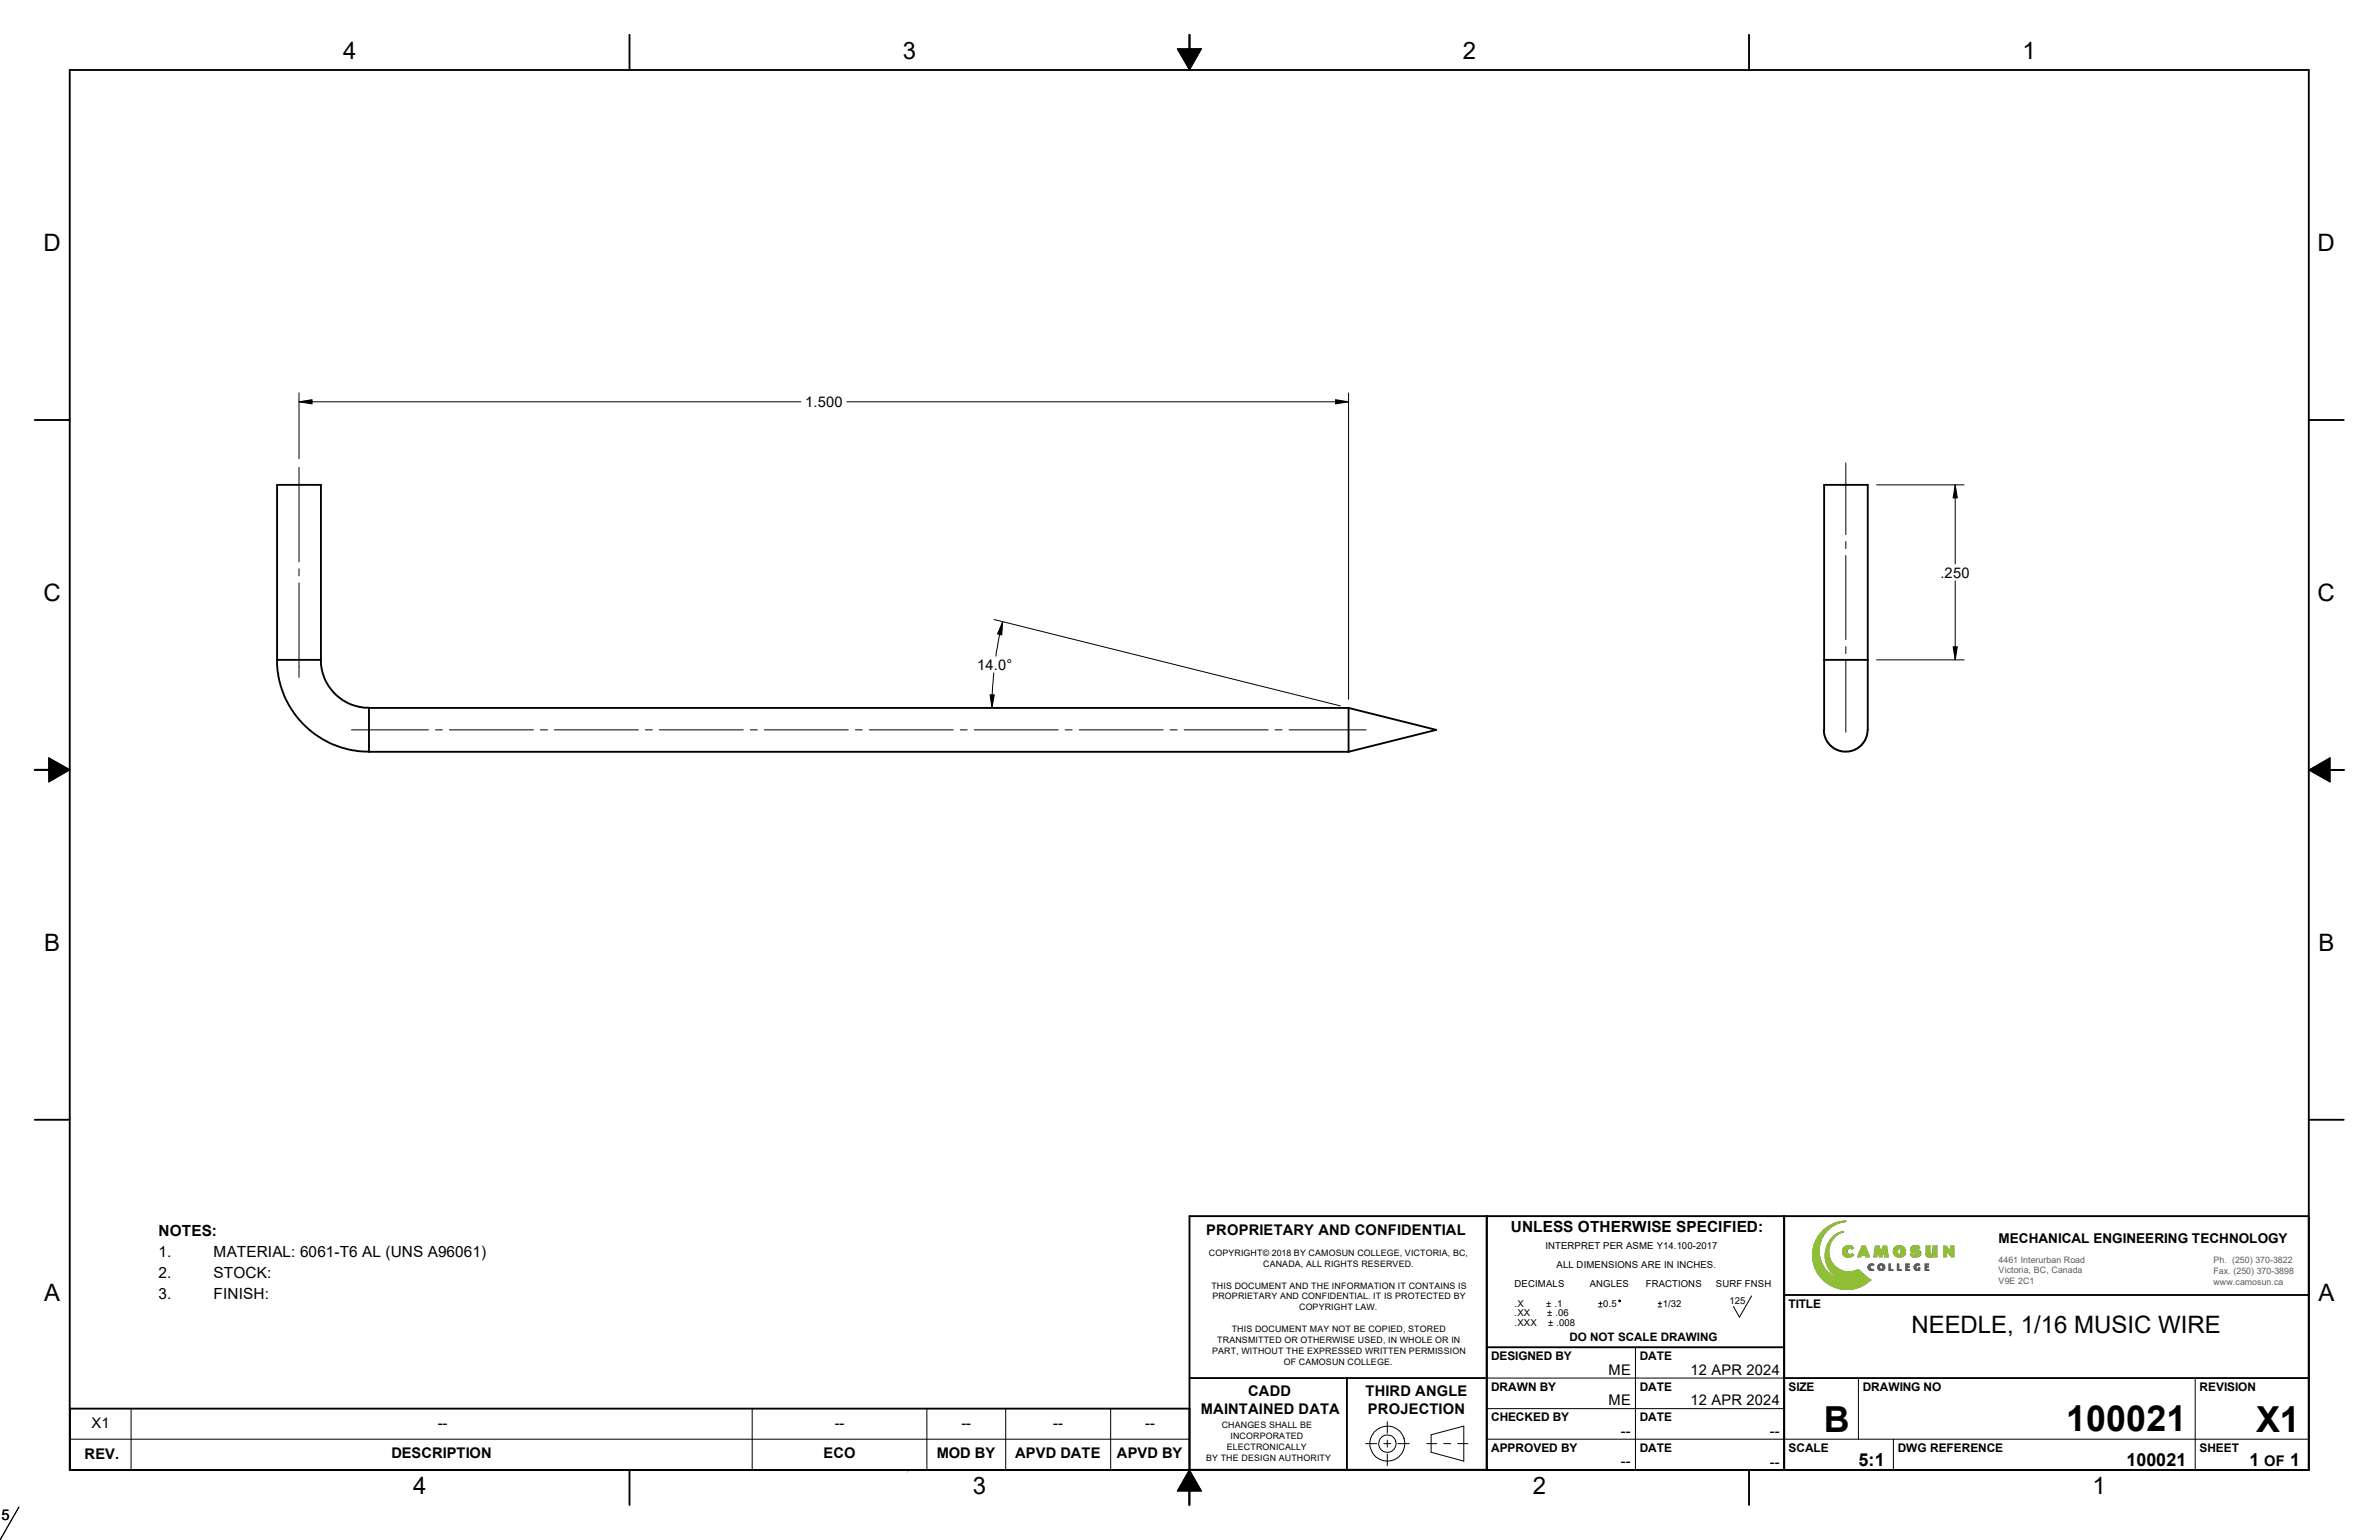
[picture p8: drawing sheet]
<svg xmlns="http://www.w3.org/2000/svg" width="432mm" height="279mm" viewBox="0 0 432 279" stroke-linecap="round" stroke-linejoin="round" font-family="sans-serif">
<defs><g id="words">
<g font-size="6.5">
<text x="331" y="259.8">B</text>
<text x="375" y="259.7">100021</text>
<text x="409.5" y="259.8">X1</text>
</g>
<g font-size="4.4">
<text x="62.3" y="10.6">4</text>
<text x="163.9" y="10.6">3</text>
<text x="265.5" y="10.6">2</text>
<text x="367.1" y="10.6">1</text>
<text x="7.9" y="45.6">D</text>
<text x="420.7" y="45.6">D</text>
<text x="7.9" y="109.1">C</text>
<text x="420.7" y="109.1">C</text>
<text x="8" y="172.6">B</text>
<text x="420.8" y="172.6">B</text>
<text x="8" y="236.1">A</text>
<text x="420.8" y="236.1">A</text>
<text x="346.9" y="241.9">NEEDLE, 1/16 MUSIC WIRE</text>
<text x="75" y="271">4</text>
<text x="176.6" y="271">3</text>
<text x="278.2" y="271">2</text>
<text x="379.8" y="271">1</text>
</g>
<g font-size="3.3">
<text x="337.4" y="265.9">5:1</text>
<text x="386" y="265.9">100021</text>
<text x="408.3" y="265.9">1</text>
<text x="415.7" y="265.9">1</text>
</g>
<g font-size="2.8">
<text x="28.8" y="224.2">NOTES:</text>
<text x="274.2" y="223.6">UNLESS OTHERWISE SPECIFIED:</text>
<text x="28.8" y="231.9">2.</text>
<text x="28.8" y="228.1">1.</text>
<text x="38.8" y="228.1">MATERIAL: 6061-T6 AL (UNS A96061)</text>
<text x="38.8" y="231.9">STOCK:</text>
<text x="28.8" y="235.8">3.</text>
<text x="38.8" y="235.8">FINISH:</text>
</g>
<g font-size="2.7">
<text x="146.1" y="73.8">1.500</text>
<text x="352.2" y="104.8">.250</text>
<text x="177.3" y="121.5">14.0°</text>
<text x="218.9" y="224">PROPRIETARY AND CONFIDENTIAL</text>
<text x="292" y="249.4">ME</text>
<text x="306.8" y="249.4">12 APR 2024</text>
<text x="217.9" y="256.5">MAINTAINED DATA</text>
<text x="226.6" y="253.4">CADD</text>
<text x="247.9" y="253.3">THIRD ANGLE</text>
<text x="248.3" y="256.5">PROJECTION</text>
<text x="292" y="255">ME</text>
<text x="306.8" y="255">12 APR 2024</text>
<text x="16.6" y="259.1">X1</text>
<text x="79.5" y="259">--</text>
<text x="151.5" y="259">--</text>
<text x="174.5" y="259">--</text>
<text x="191.2" y="259">--</text>
<text x="207.9" y="259">--</text>
<text x="294.2" y="260.5">--</text>
<text x="321.2" y="260.6">--</text>
<text x="15.4" y="264.7">REV.</text>
<text x="71" y="264.5">DESCRIPTION</text>
<text x="149.5" y="264.5">ECO</text>
<text x="170" y="264.5">MOD BY</text>
<text x="184.3" y="264.5">APVD DATE</text>
<text x="202.7" y="264.5">APVD BY</text>
<text x="294.2" y="266.1">--</text>
<text x="321.2" y="266.1">--</text>
<text x="411" y="265.9">OF</text>
<text x=".3" y="275.8">5</text>
</g>
<text font-size="2.5" x="362.7" y="225.5">MECHANICAL ENGINEERING TECHNOLOGY</text>
<g font-size="2.2">
<text x="324.6" y="237.3">TITLE</text>
<text x="270.6" y="246.8">DESIGNED BY</text>
<text x="297.6" y="246.8">DATE</text>
<text x="270.6" y="257.9">CHECKED BY</text>
<text x="270.6" y="252.3">DRAWN BY</text>
<text x="297.6" y="257.9">DATE</text>
<text x="297.6" y="252.3">DATE</text>
<text x="324.6" y="252.3">SIZE</text>
<text x="338.1" y="252.3">DRAWING NO</text>
<text x="399.2" y="252.3">REVISION</text>
<text x="270.6" y="263.4">APPROVED BY</text>
<text x="297.6" y="263.4">DATE</text>
<text x="324.6" y="263.4">SCALE</text>
<text x="344.5" y="263.4">DWG REFERENCE</text>
<text x="399.2" y="263.4">SHEET</text>
</g>
<text font-size="2.1" x="284.9" y="243.4">DO NOT SCALE DRAWING</text>
<g font-size="1.7">
<text x="280.5" y="226.5">INTERPRET PER ASME Y14.100-2017</text>
<text x="274.9" y="233.6">DECIMALS</text>
<text x="282.5" y="230">ALL DIMENSIONS ARE IN INCHES.</text>
<text x="288.5" y="233.6">ANGLES</text>
<text x="298.7" y="233.6">FRACTIONS</text>
<text x="311.4" y="233.6">SURF FNSH</text>
<text x="274.9" y="237.1">.X</text>
<text x="274.9" y="238.8">.XX</text>
<text x="280.7" y="237.1">± .1</text>
<text x="280.8" y="238.8">± .06</text>
<text x="291" y="237.1">0.5</text>
<text x="301.8" y="237.1">1/32</text>
<text x="313.9" y="236.6">125</text>
<text x="274.9" y="240.6">.XXX</text>
<text x="281" y="240.6">± .008</text>
</g>
<g font-size="1.6">
<text x="219.4" y="227.8">COPYRIGHT© 2018 BY CAMOSUN COLLEGE, VICTORIA, BC,</text>
<text x="219.9" y="233.8">THIS DOCUMENT AND THE INFORMATION IT CONTAINS IS</text>
<text x="229.3" y="229.8">CANADA, ALL RIGHTS RESERVED.</text>
<text x="220" y="235.8">PROPRIETARY AND CONFIDENTIAL. IT IS PROTECTED BY</text>
<text x="235.8" y="237.7">COPYRIGHT LAW.</text>
<text x="220" y="245.7">PART, WITHOUT THE EXPRESSED WRITTEN PERMISSION</text>
<text x="220.9" y="243.7">TRANSMITTED OR OTHERWISE USED, IN WHOLE OR IN</text>
<text x="223.6" y="241.7">THIS DOCUMENT MAY NOT BE COPIED, STORED</text>
<text x="233" y="247.7">OF CAMOSUN COLLEGE.</text>
<text x="221.7" y="259.1">CHANGES SHALL BE</text>
<text x="222.7" y="263.1">ELECTRONICALLY</text>
<text x="223.4" y="261.1">INCORPORATED</text>
<text x="218.9" y="265.1">BY THE DESIGN AUTHORITY</text>
</g>
<g font-size="1.6" fill="#5a5a5a">
<text x="362.8" y="231">Victoria, BC, Canada</text>
<text x="362.8" y="233">V9E 2C1</text>
<text x="362.8" y="229.1">4461 Interurban Road</text>
<text x="401.7" y="233">www.camosun.ca</text>
<text x="401.7" y="231.1">Fax. (250) 370-3898</text>
<text x="401.7" y="229.1">Ph. (250) 370-3822</text>
</g>
</g></defs>
<path d="M165.1 266.7l-.5 .4" fill="none" stroke="#c0c0c0" stroke-width=".18"/>
<g fill="none" stroke="#000" stroke-width=".34">
<path d="M12.7 12.7h406.4v254h-406.4zM114.3 6.3v6.4M215.9 6.3v6.4M317.5 6.3v6.4M6.3 76.2h6.4M419.1 76.2h6.3M50.3 88h8v31.7h-8zM50.3 119.7l.2 2.9 .5 1.9 .5 1.6 1.5 2.7 1.7 2.3 1.3 1.2 1.4 1.1 3 1.6 1.7 .7 1.8 .4 3 .3M58.2 119.7l.2 1.7 .7 2 .5 1 1.3 1.6 1.4 1.1 1.5 .7 1.4 .5 1.8 .1M331.1 119.7v-31.7h7.9v31.7M331.1 119.7v12.7M331.1 119.7h7.9"/>
<path d="M339 119.7v12.7l-.2 1.1-.4 1-1 1.1-1 .5-1.4 .3-1.1-.2-1.2-.6-.9-.9-.6-1.2-.2-1.1M6.3 139.7h6.4M6.3 139.7h2.5M67 128.4v8h177.8M67 128.4h177.8M244.8 128.4v8M244.8 128.4l15.9 4-15.9 4M419.1 139.7h6.3M6.3 203.2h6.4M419.1 203.2h6.3M269.8 220.6l.1 46.1M323.8 220.6v46.1"/>
<path d="M323.8 234.9h95.3M419.1 220.6h-203.2v52.4M215.9 250h53.9M215.9 255.6h-203.2v11.1M244.5 250v16.7M269.9 244.4h53.9M323.8 250h95.3M114.3 266.7v6.3M215.9 270.5v2.5M215.9 266.7h53.9M317.5 266.7v6.3"/>
</g>
<g fill="none" stroke="#000" stroke-width=".18">
<path d="M213.7 8.8h4.4l-2.2 3.9zM54.3 71.3v11.9M54.3 72.9h91.1M153.7 72.9h91.1M244.8 71.3v55.6M54.3 84.8v17.1M335 84v13M335 98.3v1.2M340.6 88h15.9M354.9 88v14.3M54.3 103.2v1.3M54.3 105.7v17.2"/>
<path d="M180.4 112.4l62.8 15.7M182 112.8l-.7 3.1-.5 3.1M335 100.8v15.2M335 117.3v1.3M335 119.8v13M340.6 119.7h15.9M354.9 105.4v14.3M8.8 137.5l3.9 2.2-3.9 2.2zM63.8 132.4h14M79 132.4h1.3M81.6 132.4h15.2M98.1 132.4h1.3"/>
<path d="M100.6 132.4h15.3M117.1 132.4h1.3M119.7 132.4h15.2M136.2 132.4h1.3M138.7 132.4h15.3M155.2 132.4h1.3M157.8 132.4h15.2M174.3 132.4h1.3M176.8 132.4h15.3M180.4 122.1l-.4 6.3M193.3 132.4h1.3M195.9 132.4h15.2"/>
<path d="M212.4 132.4h1.3M214.9 132.4h15.3M231.4 132.4h1.3M234 132.4h13.9M419.1 139.7l3.8-2.2v4.4zM290.2 237.1h.6M290.2 236.5h.6M290.5 236.2v.6M300.9 237.1h.7M300.9 236.5h.7M301.3 236.2v.6M317.9 235.1l-2.2 3.9-1.1-2"/>
<path d="M23.8 255.6v11.1M136.5 255.6v11.1M168.2 255.6v11.1M182.5 255.6v11.1M201.6 255.6v11.1M251.8 257.9v2.1M269.9 250h53.9M269.9 255.6h53.9M296.8 244.4v22.3M337.3 250v11.1M398.4 250v16.7M3.4 273.4l-3.4 6-.1-.1"/>
<path d="M12.7 261.1h203.2M215.9 266.7l2.2 3.8h-4.4zM247.9 261.9h2M251.2 261.9h1.2M251.8 261.3v1.3M251.8 263.8v2.1M253.7 261.9h2.1M259 261.9h1.8M259.8 260.3l5.9-1.6v6.4l-5.9-1.6zM262 261.9h1.3M264.6 261.9h1.8M269.9 261.1h149.2"/>
<path d="M343.7 261.1v5.6"/>
<circle cx="294" cy="236" r=".17"/>
<circle cx="251.8" cy="261.9" r="3.2"/>
<circle cx="251.8" cy="261.9" r="1.58"/>
</g>
<path d="M213.7 8.9l4.4-.1-2.2 3.9zM54.3 72.9l2.3-.4v.8zM242.4 72.5l2.4 .4-2.4 .4zM354.9 88l.4 2.3h-.8zM182 112.8l-.2 2.4-.7-.2zM354.5 117.3h.8l-.4 2.4zM8.8 137.5l3.9 2.2-3.8 2.2zM179.7 126.1h.8l-.5 2.3zM419.1 139.7l3.8-2.2v4.4zM215.9 266.7l2.2 3.8h-4.4z" fill="#000" stroke="#000" stroke-width=".18"/>
<g fill="none" stroke="#808080" stroke-width=".18">
<path d="M334.3 223.5a4.2 4.2 0 0 0-2.8 2.9 4.5 4.5 0 0 0 .5 3.9 4.7 4.7 0 0 0 2.8 2M334.3 223.4v.1M334.3 223.4h.1M334.3 223.5h.1M334.3 223.6h.1M334.3 223.6l-.8 .4-.9 .9-.6 1.3-.1 1.2a3.7 3.7 0 0 0 3.5 3.4l1-.1 .9-.4 2.2 1.9M334.3 223.5v.1M334.5 226.6v.1M334.6 221.7h.1M334.7 221.5h.1M334.7 221.5a6.1 6.1 0 0 0-3.4 1.4 6.3 6.3 0 0 0-1.4 8.1 6.1 6.1 0 0 0 6.1 2.9l1.9-.6 1.6-1.1M334.8 226.3h.1"/>
<path d="M334.8 221.5h.1M334.8 221.7h.1M334.8 221.7a5.6 5.6 0 0 0-4.1 3 5.5 5.5 0 0 0 .5 5.3 5.1 5.1 0 0 0 3.7 2.3M334.8 221.6h.1M334.8 221.5l.1 .1M334.9 221.6h.1M334.9 221.6l-.1 .1M335.2 227.1h.1M335.2 227h.1M335.2 226.9h.1M335.2 226.9v.5M335.2 227.2h.1"/>
<path d="M335.2 226.8h.1M335.2 226.8v.1M335.2 227.4h.1M335.2 226.7h.1M335.2 227.4l.1 .1M335.3 227.5h.1M335.3 226.6h.1M335.3 227.5l.2 .1M335.3 226.6l-.1 .2M335.4 226.5h.1M335.4 227.5h.1M335.4 227.5l.1 .1"/>
<path d="M335.4 226.5l-.1 .1M335.4 227.6h.1M335.5 227.6h.1M335.5 226.4h.1M335.5 226.4l-.1 .1M335.5 227.6h.4l.3-.2 .2 .2-.2 .3M335.6 226.4h.1M335.6 226.4h.2M335.6 227.6h.1M335.7 227.6h.1M335.8 226.4h.1M335.8 226.4l.2 .1"/>
<path d="M335.8 230.7v.1M335.9 226.1h.1M336 226.5h.1M336 226.1h.1M336 227.5h.1M336.1 226.1h.1M336.1 226.1l-.9-.1-.4 .2-.4 .6 .1 .6a.83 .83 0 0 0 .8 .6l.3 .1 .5-.2M336.1 226.1l.3 .3-.3 .3-.1-.2M336.1 226.2h.1M336.1 227.9h.1M336.2 227.8h.1M336.3 227.7h.1"/>
<path d="M338 226.1h.5l.8 1.9h-.7l-.1-.2h-.7l-.1 .2h-.6zM338.2 226.8l.2 .6h-.4zM339 230h.1M339 230l.1 .2M339.1 229.7h.1M339.1 230h.1M339.1 229.6h.1M339.1 230.2h.1M339.1 230.2l.2 .2M339.1 229.6l-.1 .4M339.2 229.6h.1M339.2 230.3h.1"/>
<path d="M339.2 229.5h.1M339.3 229.5h.1M339.3 229.4h.1M339.3 230.4h.1M339.3 230h.1M339.3 229.9h.1M339.3 229.8h.1M339.3 230.1h.1M339.3 229.7h.1M339.3 229.4h.7M339.3 229.4l-.2 .2M339.3 230.1l.1 .1"/>
<path d="M339.3 229.7v.4M339.4 230.2h.1M339.4 229.7h.1M339.4 229.7h-.1M339.4 230.5h.1M339.4 229.6h.1M339.4 230.2l.1 .1M339.4 229.6v.1M339.5 229.4h.1M339.5 230.3h.1M339.5 229.6h.1M339.5 232.2h.1"/>
<path d="M339.5 229.6h-.1M339.5 229.5h.1M339.6 230.3h.1M339.6 230.3h.3M339.6 229.3h.1M339.6 230.5h.1M339.6 229.5h.1M339.7 230.3h.1M339.7 229.5h.1M339.8 229.3h.1M339.8 230.3h.1M339.8 229.5h.1"/>
<path d="M339.9 230.3h.1M339.9 229.5h.1M340 230.3v.2h-.1l-.6-.1M340 229.5l-.5 .1M340 229.4h.1M340 229.4v.1M340.4 226.1h.6l.4 1 .4-1h.6l.3 1.9h-.6l-.1-1-.4 1h-.4l-.5-1v1h-.6zM340.8 229.9h.1M340.9 230.1h.1M340.9 230h.1M340.9 229.7h.1M340.9 230.1l.1 .3"/>
<path d="M340.9 230.2h.1M341 229.5h.1M341 229.5l-.1 .6M341 230.4h.1M341 229.4h.1M341 229.4v.1M341.1 230.4h.1M341.1 229.4h.1M341.1 229.7h.1M341.1 230.1h.1M341.1 229.4h-.1M341.1 230.1l.1 .2"/>
<path d="M341.1 230.4l.1 .1M341.1 229.7v.4M341.2 230.5h.1M341.2 229.6h.1M341.2 230.2h.1M341.2 229.4h.1M341.2 230.3h.1M341.2 229.6l-.1 .1M341.2 229.4h-.1M341.2 229.5v.1M341.2 229.5h.1M341.2 230.5h.4"/>
<path d="M341.3 229.3h.1M341.3 229.5h.1M341.3 230.3h.1M341.3 230.3h.2M341.3 229.5h.2M341.3 229.5h-.1M341.3 230.5h.1M341.4 229.3h.1M341.4 229.5h.1M341.4 230.3h.1M341.5 229.3h.1M341.5 230.3h.1"/>
<path d="M341.5 229.5h.1M341.5 230.5h.1M341.6 229.3h.1M341.6 230.5h.1M341.6 230.3h.1M341.6 229.5h.1M341.6 229.3l-.4 .1M341.6 229.5v.1M341.6 229.3v.1M341.6 230.3h-.1M341.6 229.4h.1M341.6 229.6h.1"/>
<path d="M341.6 229.6l.1 .1M341.7 230.5h.1M341.7 230.2h.1M341.7 229.6h.1M341.7 230.2l-.1 .1M341.7 230.5h-.1M341.7 229.4h.1M341.7 230.4h.1M341.7 230.1h.1M341.7 229.7h.1M341.7 229.7v.4M341.7 230.4v.1"/>
<path d="M341.7 230.1v.1M341.8 229.4h.1M341.8 230.4h.1M341.8 229.4l.1 .1M341.8 230.3h.1M341.8 230.3l-.1 .1M341.9 229.5h.1M341.9 229.5l.1 .3M341.9 230.2h.1M342 229.7h.1M342 230h.1M342 230.1h.1"/>
<path d="M342 230.1l-.2 .2M342 230v.1M342 229.8h.1M342 229.9h.1M342 229.8v.2M342.9 229.3h.2v1h.5v.2h-.7zM343.7 227.4l.1 .1M343.7 226.6v.1M343.8 226.5h.1M343.8 226.5l-.1 .3v.7M343.8 226.5l.5-.4 .7-.1 .3 .1 .5 .6-.1 .8M343.8 227.6l.3 .3a1.17 1.17 0 0 0 1.5-.1l.1-.2"/>
<path d="M343.8 227.5v.1M343.9 227.7h.1M344 227.9h.1M344.2 226.1h.1M344.4 229.3h.2v1h.5v.2h-.7zM344.4 226.7h.1M344.4 227.4h.1M344.4 226.7v.7M344.4 227.4l.1 .1M344.5 226.6h.1M344.5 227.5h.1M344.5 226.6l-.1 .1"/>
<path d="M344.5 226.5h.1M344.5 227.6h.1M344.5 226.5v.1M344.6 226.5h.1M344.6 226.5h-.1M344.6 226.4h.1M344.6 227.6h.1M344.6 226.4l.3 .1M344.6 226.4v.1M344.6 227.6v.1M344.6 227.7h.1M344.7 226.4h.1"/>
<path d="M344.7 227.7h.1M344.8 227.7h.1M344.8 226.4h.1M344.8 227.6h.1M344.8 227.6l-.2 .1M344.9 227.6h.1M344.9 226.5h.1M344.9 226.5l.2 .4-.1 .6M344.9 227.5v.1M345 228h.1M345 227.5h.1M345 226.6h.1"/>
<path d="M345 227.5l-.1 .1M345 226.6v.1M345 227.4h.1M345.2 228h.1M345.4 227.9h.1M345.5 226.3h.1M345.6 226.4h.1M345.6 227.7h.1M345.7 227.6h.1M345.7 227.5h.1M345.7 227.5v.1M345.8 226.8h.1"/>
<path d="M345.9 229.3h.6v.2h-.3v.3h.3v.2h-.3v.3h.4v.2h-.7zM346.8 226.7h.1M346.8 226.5h.1M346.8 226.6h.1M346.8 226.8h.1M346.8 226.6v.3M346.8 227.8h.1M346.8 226.4h.1M346.8 226.9h.1M346.8 227.8l.2 .2M346.8 226.9l.1 .1M346.9 226.3h.1"/>
<path d="M346.9 227h.1M346.9 227l.1 .1M346.9 227.8h.1M347 227.1h.1M347 227.1l.2 .1M347 226.2h.1M347 228h.1M347 227.2h.1M347.1 227.5h.1M347.1 227.5l.1 .1M347.1 227.5l-.1-.1-.3 .2 .1 .2M347.1 227.6h.1"/>
<path d="M347.1 228h.1M347.2 227.2h.1M347.2 227.6h.1M347.2 227.6l.1 .1M347.2 227.2l.4 .1M347.3 227.7h.1M347.4 227.7h.1M347.4 229.7h.1M347.4 229.8h.1M347.4 230h.1M347.4 230.1h.1M347.4 230.1l.3 .4h.6h.1v-.5h-.2v.3h-.3"/>
<path d="M347.4 229.7v.4M347.5 229.7h.1M347.5 230.2h.1M347.5 226.6h.1M347.5 227.7h.1M347.5 229.7h-.1M347.5 226.6v.1M347.5 226.7h.1M347.5 226.5h.1M347.5 226.7l.7 .2M347.5 229.6h.1M347.5 230.3h.1"/>
<path d="M347.5 226.5v.1M347.6 229.5h.1M347.6 230.3h.1M347.6 226.4h.1M347.6 226.4l-.1 .1M347.6 229.5l-.1 .2M347.6 226.7h.1M347.6 227.3h.1M347.6 227.3l.1 .1M347.6 229.4v.1M347.6 226.4h.4M347.7 230.1h.1"/>
<path d="M347.7 230h.1M347.7 229.9h.1M347.7 229.8h.1M347.7 229.7h.1M347.7 227.3h.1M347.7 227.7h.1M347.7 229.7v.4M347.7 227.7h-.3M347.7 230.2h.1M347.7 226.4h.1M347.7 227.4h.1M347.7 227.6h.1"/>
<path d="M347.7 230.1v.1M347.7 227.6v.1M347.8 230.2h.1M347.8 229.6h.1M347.8 227.4h.1M347.8 227.6h.1M347.8 230.2v.1M347.8 227.4v.1M347.8 227.5l-.1 .1M347.8 229.6l-.1 .1M347.8 230.3h.1M347.8 227.5h.1"/>
<path d="M347.9 230.3h.1M347.9 229.5h.1M347.9 229.4h.1M347.9 229.4h.5l-.1 .1M347.9 229.4l-.3 .1M347.9 229.5l-.1 .1M347.9 229.5h.3M348 230.3h.1M348 229.5h.1M348 226.4h.1M348 226.4l.1 .1M348 230.5h.1"/>
<path d="M348 226.1h.1M348 226.1h-.9l-.3 .5M348 226.1l.2 .1M348.1 230.3h.1M348.1 229.5h.1M348.1 229.3h.1M348.1 226.5h.1M348.1 226.9h.1M348.1 226.1h.1M348.1 228h.1M348.2 230.3h.1M348.2 226.9h.1"/>
<path d="M348.2 226.1h.1M348.2 226.9l.2 .1M348.2 229.5h.1M348.2 226.2h.1M348.2 226.2l.2 .1M348.3 227.9h.1M348.3 226.9h.1M348.3 229.5h.1M348.4 227.8h.1M348.4 227h.1M348.4 227v.1M348.4 226.4l-.2 .2-.1-.1"/>
<path d="M348.4 226.3v.1M348.4 227.1h.1M348.4 227.1l.1 .1M348.5 227.6h.1M348.5 227.2h.1M348.5 227.6l-.3 .3-.4 .2-.8-.1M348.5 227.2v.4M348.5 227.4h.1M349.4 229.3h.7v.2h-.5v.3h.4v.2h-.4v.3h.5v.2h-.7zM349.6 227.6h.1M349.7 227.8h.1M349.8 227.9h.1"/>
<path d="M349.8 228h.1M349.8 228l.2 .1M349.9 228h.1M350 228.1h.4M350.1 228.1h.1M350.2 228.1h.1M350.3 228.1h.1M350.3 227.5h.1M350.4 227.6h.1M350.4 227.5l-.1-1.4h-.7v1.6l.2 .3M350.4 228.1h.1M350.4 227.6l.1 .1"/>
<path d="M350.5 228h.1M350.5 227.7h.1M350.5 228l-.1 .1M350.6 228h.1M350.6 228h-.1M350.6 227.7h.1M350.6 227.6l-.1 .1M350.7 227.6h.1M350.8 227.5h.1M350.8 227.5l.1-1.4h.7v1.9h-.8v-.2M350.8 227.8l-.1 .2M352.8 226.1h.4l.9 .9v-.9h.5v1.9h-.4l-.9-1v1h-.5z"/>
</g>
<g fill="#5a5a5a" stroke="#5a5a5a" stroke-width=".18">
<path d="M339.2 229.5l.4-.2 .4 .1v.1h-.5l-.2 .5a.39 .39 0 0 0 .3 .3 .39 .39 0 0 0 .4 0v.2h-.1h-.4l-.3-.2-.2-.3z" fill-rule="evenodd"/>
<path d="M341.2 229.6v-.1a.39 .39 0 0 1 .6 .5 .39 .39 0 0 1-.6 .3zM340.8 229.9a.61 .61 0 0 0 1.2 0 .61 .61 0 0 0-1.2 0z" fill-rule="evenodd"/>
<path d="M342.9 229.3h.2v1h.5v.2h-.7z" fill-rule="evenodd"/>
<path d="M345.9 229.3h.6v.2h-.3v.3h.3v.2h-.3v.3h.4v.2h-.7z" fill-rule="evenodd"/>
<path d="M344.4 229.3h.2v1h.5v.2h-.7z" fill-rule="evenodd"/>
<path d="M347.5 229.6l.4-.3 .5 .1-.1 .1a.43 .43 0 0 0-.6 .4 .43 .43 0 0 0 .5 .4v-.3h.2v.5h-.5l-.3-.1-.2-.3z" fill-rule="evenodd"/>
<path d="M349.4 229.3h.7v.2h-.5v.3h.4v.2h-.4v.3h.5v.2h-.7z" fill-rule="evenodd"/>
</g>
<g fill="#91be37" stroke="#91be37" stroke-width=".18">
<path d="M334.7 226.4l.5-.4h.6l.6 .4-.3 .2a.58 .58 0 0 0-.9 .1 .58 .58 0 0 0 .2 .8l.5 .1 .3-.2 .2 .3-.3 .2-.5 .2-.8-.2-.4-.5v-.6z" fill-rule="evenodd"/>
<path d="M338.2 226.8l.2 .6h-.4zM338 226.1l-.9 1.9h.6l.1-.2h.7l.1 .2h.7l-.8-1.9z" fill-rule="evenodd"/>
<path d="M344.5 226.5a.52 .52 0 0 1 .6 .2 .52 .52 0 0 1-.1 .6v.1a.33 .33 0 0 1-.4 .3 .33 .33 0 0 1-.2-.5zM343.9 226.3l-.2 .5v.5l.3 .6 .8 .2 .8-.3 .2-.4v-.5l-.4-.7-.8-.2z" fill-rule="evenodd"/>
<path d="M347 226.2l.3-.2h.6l.5 .4-.2 .2-.2-.2a.26 .26 0 0 0-.3 0 .26 .26 0 0 0-.1 .3l.8 .4v.6l-.3 .3-.7 .1-.6-.3-.1-.2 .3-.1a.41 .41 0 0 0 .4 .2 .41 .41 0 0 0 .4-.2l-.9-.5-.1-.4z" fill-rule="evenodd"/>
<path d="M352.8 226.1h.4l.9 .9v-.9h.5v1.9h-.4l-.9-1v1h-.5z" fill-rule="evenodd"/>
<path d="M349.6 226.1h.7v1.2a.26 .26 0 0 0 .2 .4 .26 .26 0 0 0 .3-.2l.1-1.4h.7v1.9h-.8v-.2l-.3 .2h-.5a.58 .58 0 0 1-.4-.6z" fill-rule="evenodd"/>
<path d="M340.4 226.1h.6l.4 1 .4-1h.6l.3 1.9h-.6l-.1-1-.4 1h-.4l-.5-1v1h-.6z" fill-rule="evenodd"/>
<path d="M331 223.1a6.1 6.1 0 0 1 3.8-1.6v.2a5.4 5.4 0 0 0-4.6 5.4 5.4 5.4 0 0 0 4.7 5.2 4.6 4.6 0 0 1-3.6-4.2 4.6 4.6 0 0 1 3-4.7 .25 .25 0 0 1-.1 .3 .25 .25 0 0 1-.2 0l-.5 .3-.6 .6a3.7 3.7 0 0 0-.2 4.7 3.7 3.7 0 0 0 4.6 1l2.2 1.9-.4 .3a6.2 6.2 0 0 1-8.6-.7 6.2 6.2 0 0 1 .5-8.7z" fill-rule="evenodd"/>
</g>
<use href="#words"/>
</svg>
